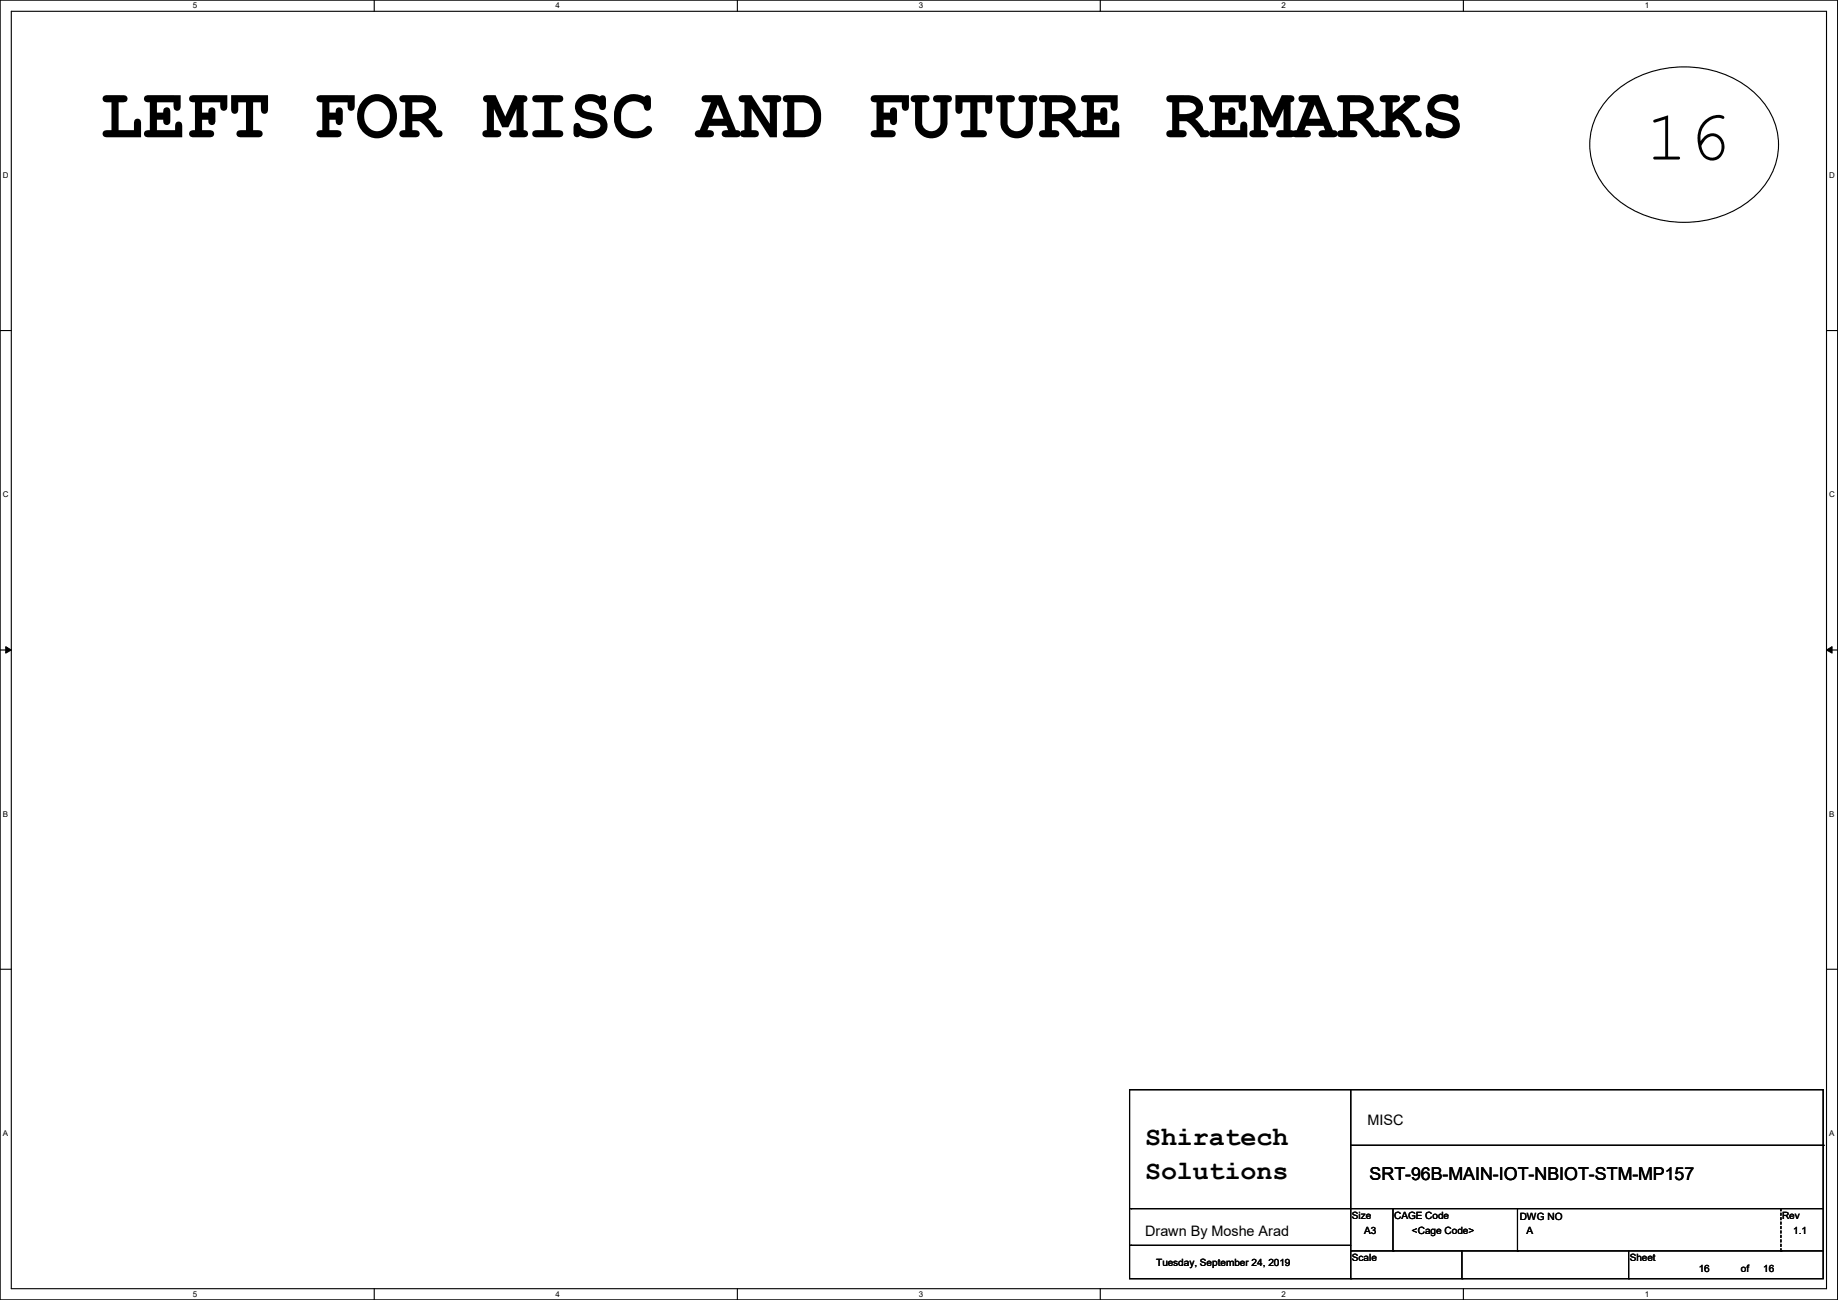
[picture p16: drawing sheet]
<svg xmlns="http://www.w3.org/2000/svg" width="420mm" height="297mm" viewBox="0 0 420 297" stroke-linecap="round" stroke-linejoin="round" font-family="sans-serif">
<defs><g id="words">
<g font-size="16.3">
<text x="22.9" y="31.4">LEFT FOR MISC AND FUTURE REMARKS</text>
<text x="376" y="36.4">16</text>
</g>
<g font-size="6.1">
<text x="261.7" y="261.7">Shiratech</text>
<text x="261.7" y="269.3">Solutions</text>
</g>
<text font-size="4.1" x="313" y="269.6">SRT-96B-MAIN-IOT-NBIOT-STM-MP157</text>
<g font-size="3.3">
<text x="312.5" y="257">MISC</text>
<text x="261.7" y="282.4">Drawn By Moshe Arad</text>
</g>
<g font-size="2.3">
<text x="308.9" y="278.5">Size</text>
<text x="318.6" y="278.5">CAGE Code</text>
<text x="347.3" y="278.7">DWG NO</text>
<text x="407.2" y="278.5">Rev</text>
<text x="311.7" y="282">A3</text>
<text x="322.6" y="282">&lt;Cage Code&gt;</text>
<text x="348.8" y="282">A</text>
<text x="409.8" y="282">1.1</text>
<text x="264.2" y="289.1">Tuesday, September 24, 2019</text>
<text x="308.9" y="288.1">Scale</text>
<text x="372.4" y="288.1">Sheet</text>
<text x="388.2" y="290.7">16</text>
<text x="397.8" y="290.7">of</text>
<text x="402.9" y="290.7">16</text>
</g>
<g font-size="1.8">
<text x="44" y="1.9">5</text>
<text x="127" y="1.9">4</text>
<text x="209.9" y="1.9">3</text>
<text x="292.9" y="1.9">2</text>
<text x="375.8" y="1.9">1</text>
<text x=".7" y="40.6">D</text>
<text x="418" y="40.6">D</text>
<text x=".7" y="113.6">C</text>
<text x="418" y="113.6">C</text>
<text x=".7" y="186.6">B</text>
<text x="418" y="186.6">B</text>
<text x=".7" y="259.5">A</text>
<text x="418" y="259.5">A</text>
<text x="44" y="296.3">5</text>
<text x="127" y="296.3">4</text>
<text x="209.9" y="296.3">3</text>
<text x="292.9" y="296.3">2</text>
<text x="375.8" y="296.3">1</text>
</g>
</g></defs>
<path d="M0 0h419.9v297h-419.9zM2.6 2.6h414.8v291.8h-414.8z" fill="none" stroke="#000" stroke-width=".25"/>
<g fill="#fff">
<path d="M44 .3h1v2h-1z"/>
<path d="M44 294.7h1v2h-1z"/>
</g>
<path d="M85.5 0v2.6M85.5 294.4v2.6" fill="none" stroke="#000" stroke-width=".25"/>
<g fill="#fff">
<path d="M127 .3h.9v2h-.9z"/>
<path d="M127 294.7h.9v2h-.9z"/>
</g>
<path d="M168.5 0v2.6M168.5 294.4v2.6" fill="none" stroke="#000" stroke-width=".25"/>
<g fill="#fff">
<path d="M209.9 .3h1v2h-1z"/>
<path d="M209.9 294.7h1v2h-1z"/>
</g>
<path d="M251.4 0v2.6M251.4 294.4v2.6" fill="none" stroke="#000" stroke-width=".25"/>
<g fill="#fff">
<path d="M292.9 .3h.9v2h-.9z"/>
<path d="M292.9 294.7h.9v2h-.9z"/>
</g>
<path d="M334.4 0v2.6M334.4 294.4v2.6" fill="none" stroke="#000" stroke-width=".25"/>
<g fill="#fff">
<path d="M375.8 .3h1v2h-1z"/>
<path d="M375.8 294.7h1v2h-1z"/>
<path d="M.7 39h1.2v2h-1.2z"/>
<path d="M418 39h1.3v2h-1.3z"/>
<path d="M.7 112h1.2v2h-1.2z"/>
<path d="M418 112h1.3v2h-1.3z"/>
</g>
<path d="M0 75.5h2.6M417.4 75.5h2.5" fill="none" stroke="#000" stroke-width=".25"/>
<g fill="#fff">
<path d="M.7 185h1.2v1.9h-1.2z"/>
<path d="M418 185h1.2v1.9h-1.2z"/>
</g>
<path d="M0 148.5h2.6M417.4 148.5h2.5" fill="none" stroke="#000" stroke-width=".25"/>
<path d="M1.3 147.7l1.3 .8-1.3 .7zM417.4 148.5l1.2-.8v1.5z" fill="#000" stroke="#000" stroke-width=".23"/>
<g fill="#fff">
<path d="M.7 257.9h1.2v2h-1.2z"/>
<path d="M418 257.9h1.2v2h-1.2z"/>
</g>
<g fill="none" stroke="#000" stroke-width=".25">
<path d="M368.3 21.6a24.7 24.7 0 0 1 33 0 15.5 15.5 0 0 1-1.2 24 24.8 24.8 0 0 1-31.8-1.1 15.4 15.4 0 0 1 0-22.9zM0 221.4h2.6M417.4 221.4h2.5M258.1 249h158.5v43.1h-158.5zM308.7 249v43.1M258.4 276.1h.1M258.4 276.1h158.2M308.7 261.7h107.9M318.3 276.1v9.7M346.8 276.1v9.7M416.6 261.7h.1M258.4 284.5h.1"/>
<path d="M258.4 284.5h50.3M308.7 285.8h.1M308.7 292.1h.1M308.7 285.8h107.9M318.3 285.8h.1M334.1 292.1h.1M334.1 285.8v6.3M346.8 285.8h.1M372.2 292.1h.1M372.2 285.8v6.3"/>
</g>
<path d="M407 276.1v9.7M407 285.8h.1" fill="none" stroke="#000" stroke-width=".25" stroke-dasharray=".5"/>
<use href="#words"/>
</svg>
